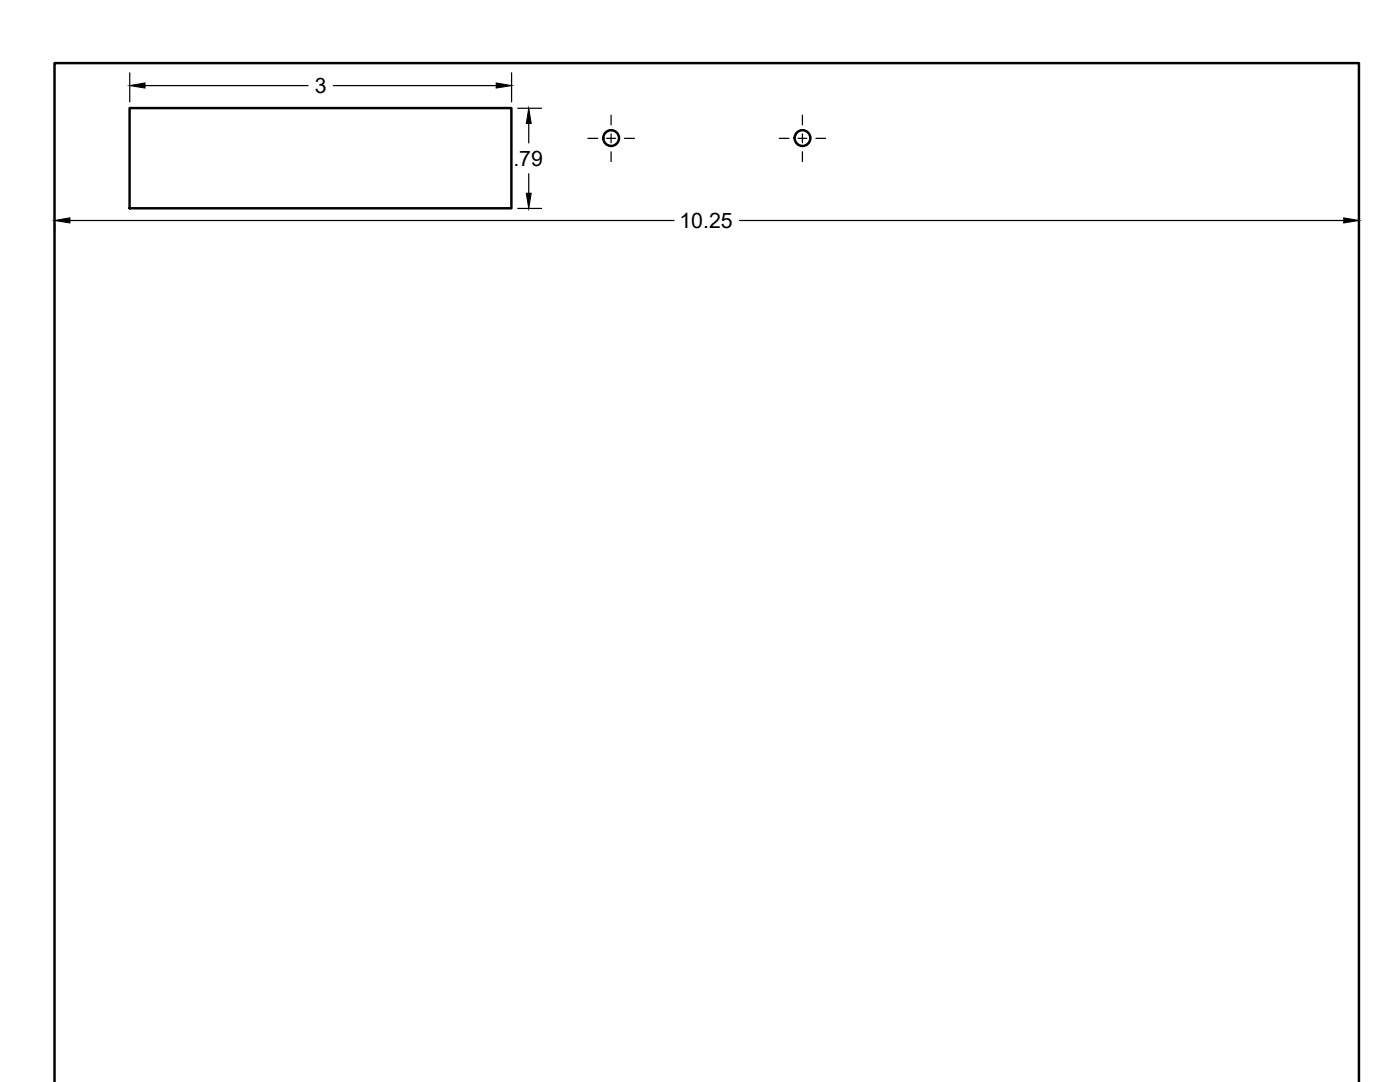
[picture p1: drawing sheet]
<svg xmlns="http://www.w3.org/2000/svg" width="279mm" height="216mm" viewBox="0 0 279 216" stroke-linecap="round" stroke-linejoin="round" font-family="sans-serif">
<defs><g id="words">
<g font-size="4.3">
<text x="62.8" y="18.6">3</text>
<text x="102.4" y="33.1">.79</text>
<text x="135.6" y="45.5">10.25</text>
</g>
</g></defs>
<!-- layer: Visible -->
<g fill="none" stroke="#000" stroke-width=".49">
<path d="M25.9 21.6h76.2v20h-76.2zM10.9 215.9v-203.3h260.3v203.3"/>
<circle cx="122" cy="27.6" r="1.57"/>
<circle cx="160.2" cy="27.6" r="1.57"/>
</g>
<!-- layer: Dimensions -->
<path d="M25.9 14.5v5.8M28.9 17.1h32.6M66.5 17.1h32.5M102.1 14.5v5.8M103.3 21.6h4.8M105.5 24.6v3.9M105.5 34.7v3.9M10.9 45v1.5M14 44h120.5M103.3 41.6h4.8M147.6 44h120.6M271.2 45v1.5" fill="none" stroke="#000" stroke-width=".25"/>
<path d="M25.9 17.1l3-.6v1.1zM99 16.5l3.1 .6-3.1 .5zM105 38.6h1l-.5 3zM105.5 21.6l.5 3h-1zM10.9 44l3.1-.5v1zM268.2 43.5l3 .5-3 .5z" fill="#000" stroke="#000" stroke-width=".2"/>
<!-- layer: Center Lines -->
<path d="M117.3 27.6h2M121.1 27.6h1.8M121.9 23v1.9M121.9 26.7v1.8M121.9 30.3v1.9M124.6 27.6h2M155.5 27.6h2M159.3 27.6h1.7M160.1 23v1.9M160.1 26.7v1.8M160.1 30.3v1.9M162.8 27.6h2" fill="none" stroke="#000" stroke-width=".25"/>
<use href="#words"/>
</svg>
